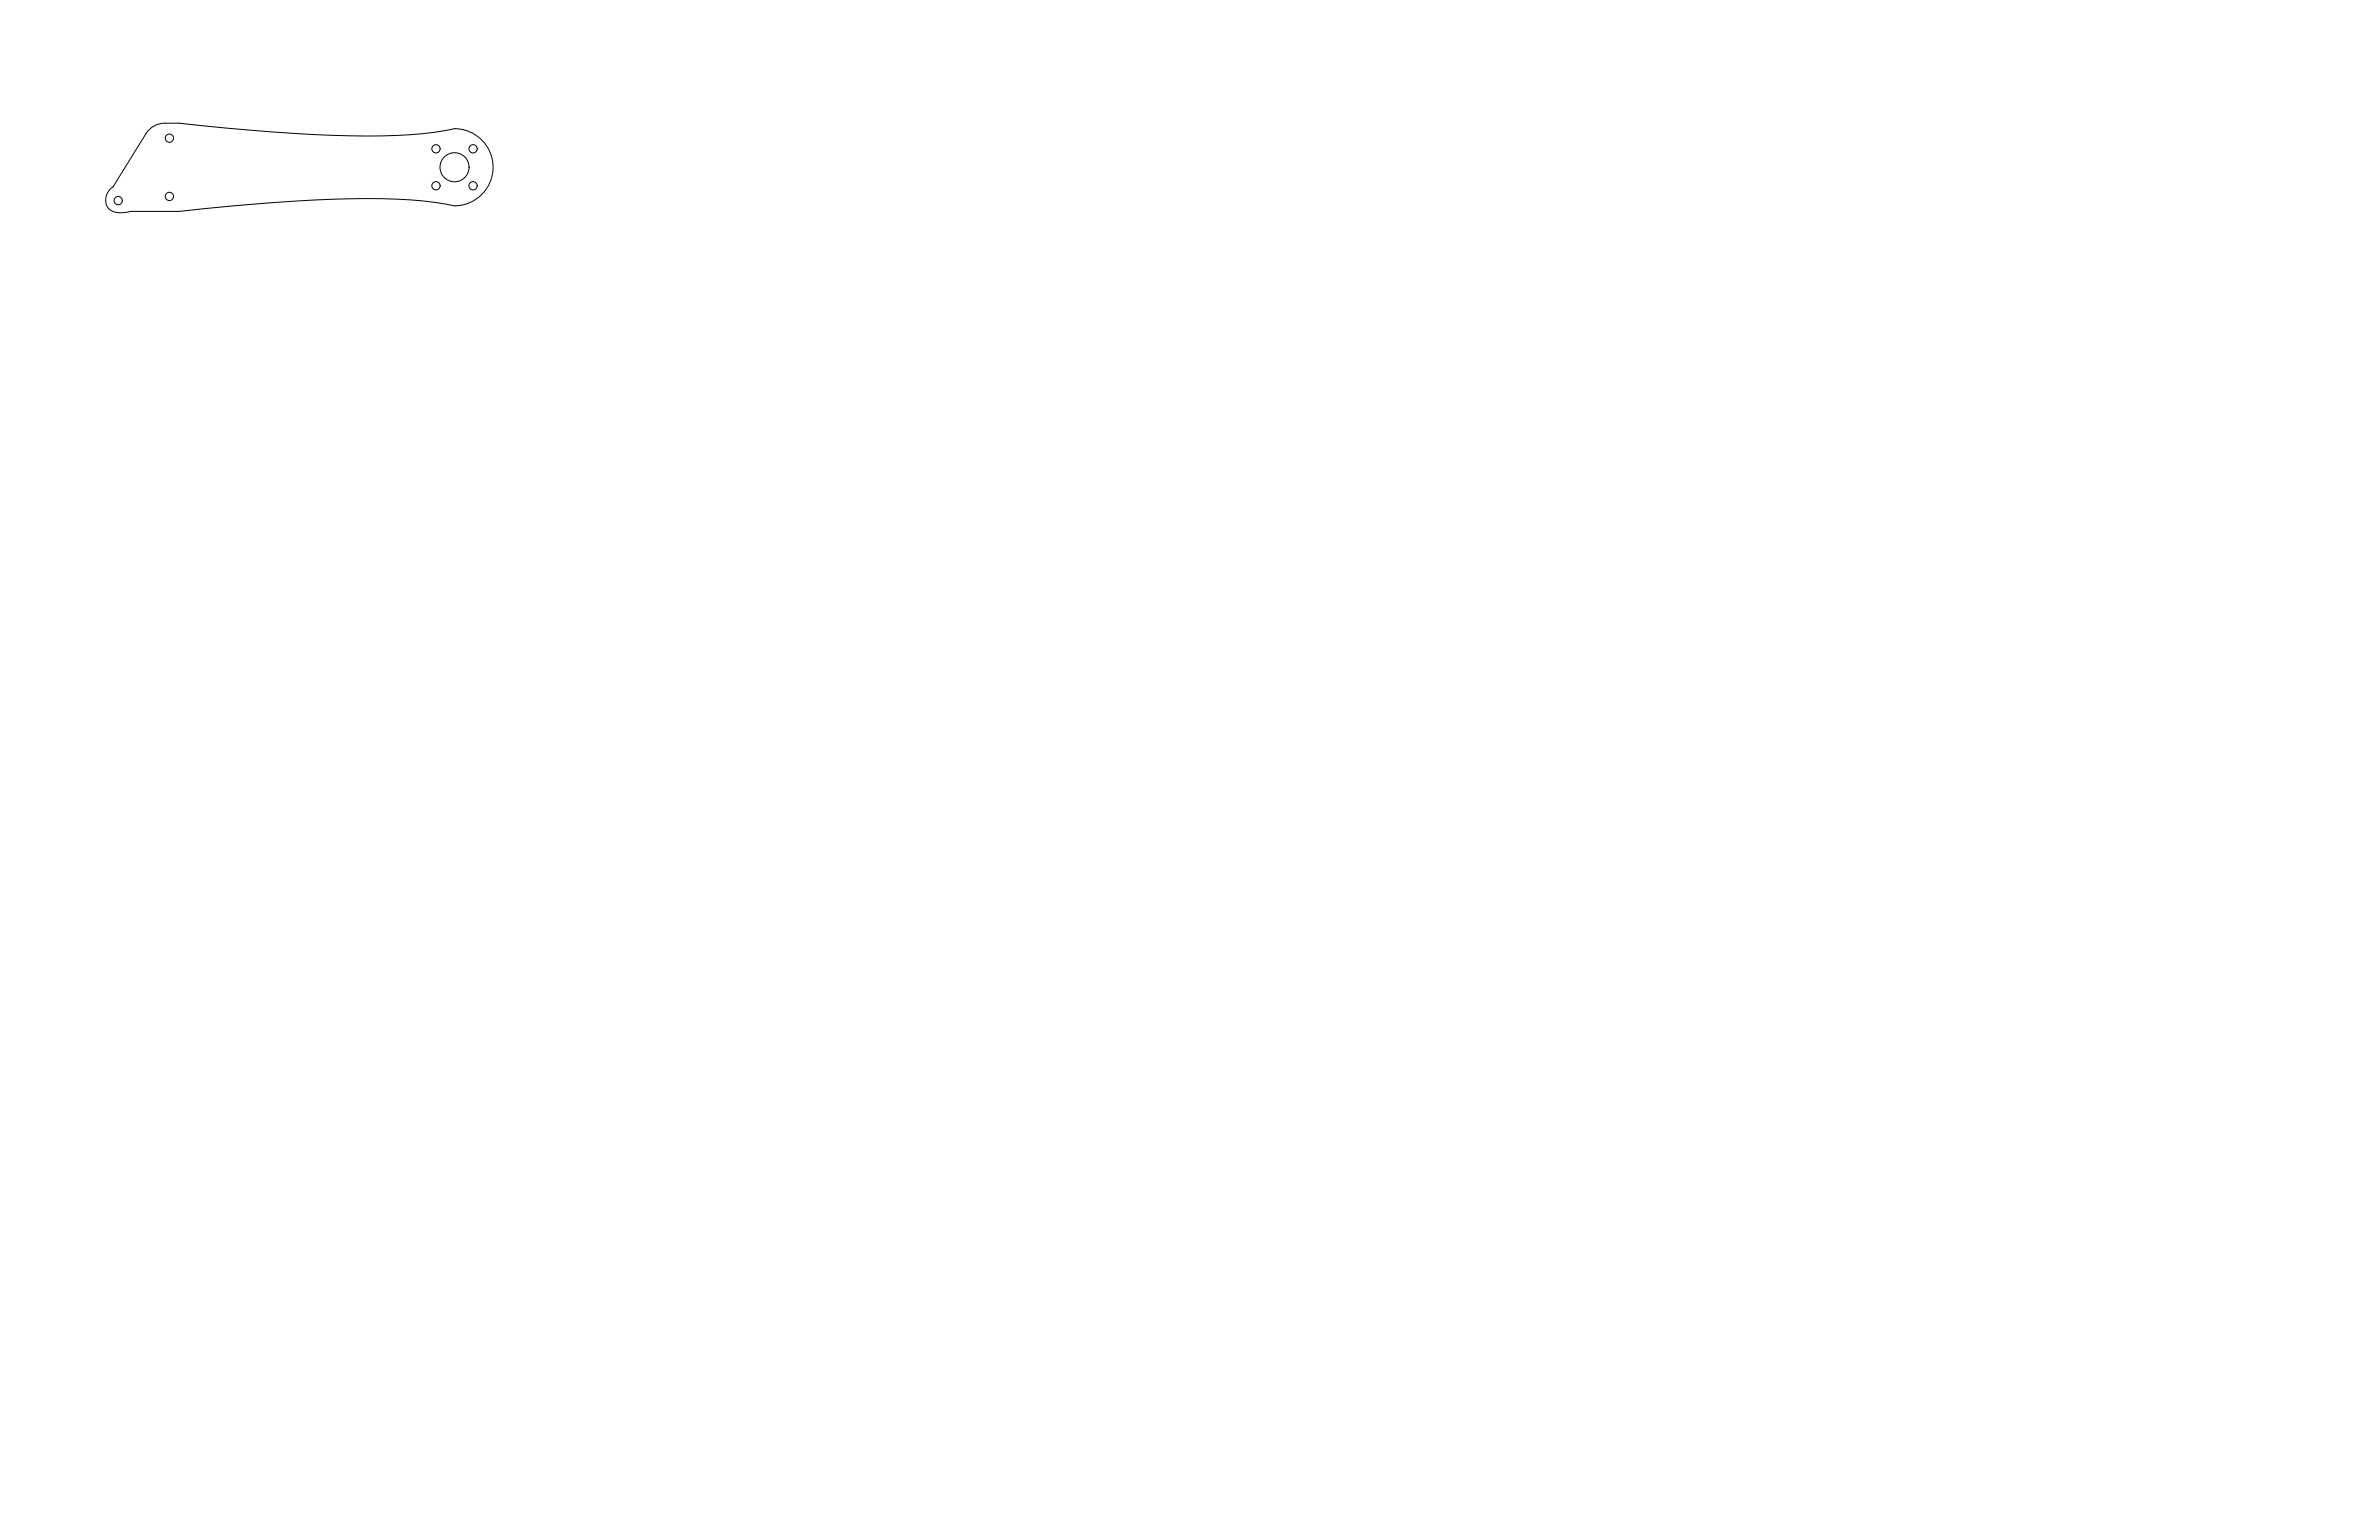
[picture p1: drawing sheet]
<svg xmlns="http://www.w3.org/2000/svg" width="864mm" height="559mm" viewBox="0 0 864 559" stroke-linecap="round" stroke-linejoin="round" font-family="sans-serif">
<!-- layer: Sketch Geometry (ANSI) -->
<g fill="none" stroke="#000" stroke-width=".36">
<path d="M54.1 47.1l2.2-1.6 1.7-.6a44.5 44.5 0 0 1 16 .8 515.6 515.6 0 0 0 69.9 3.4 119.1 119.1 0 0 0 21.1-2.4 14 14 0 0 1 14 14 14 14 0 0 1-14 14 162.7 162.7 0 0 0-38.2-2.6 712.3 712.3 0 0 0-61.8 4.6h-17.4a8.3 8.3 0 0 1-8.1-.9 5.5 5.5 0 0 1 1.5-8l12-19.3z"/>
<circle cx="61.5" cy="50.1" r="1.5"/>
<circle cx="158.3" cy="54" r="1.5"/>
<circle cx="171.7" cy="54" r="1.5"/>
<circle cx="42.9" cy="72.8" r="1.5"/>
<circle cx="61.5" cy="71.3" r="1.5"/>
<circle cx="158.3" cy="67.4" r="1.5"/>
<circle cx="165" cy="60.7" r="5.3"/>
<circle cx="171.7" cy="67.4" r="1.5"/>
</g>
</svg>
